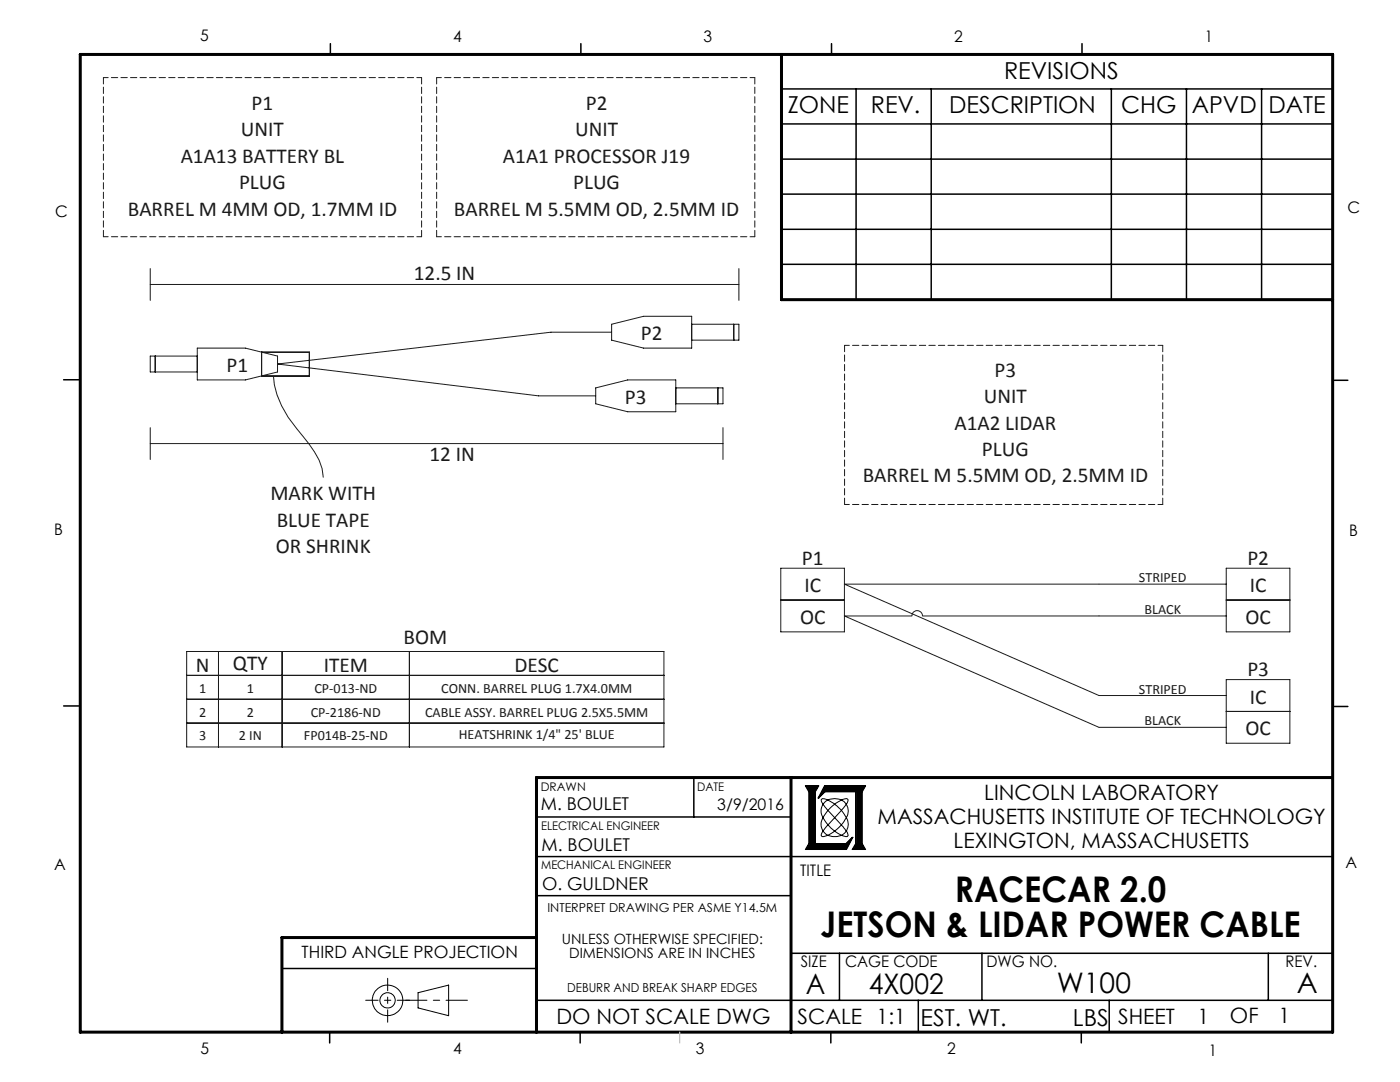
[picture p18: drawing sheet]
<svg xmlns="http://www.w3.org/2000/svg" width="279mm" height="216mm" viewBox="0 0 279 216" stroke-linecap="round" stroke-linejoin="round" font-family="sans-serif">
<defs><g id="words">
<g font-size="7.1">
<text x="190.6" y="180">RACECAR 2.0</text>
<text x="163.8" y="187">JETSON &amp; LIDAR POWER CABLE</text>
</g>
<g font-size="5.6">
<text x="160.8" y="198.4">A</text>
<text x="173.4" y="198.4">4X002</text>
<text x="210.9" y="198">W100</text>
<text x="258.8" y="198">A</text>
</g>
<g font-size="4.7">
<text x="200.4" y="15.9">REVISIONS</text>
<text x="157.2" y="22.6">ZONE</text>
<text x="173.8" y="22.6">REV.</text>
<text x="189.4" y="22.6">DESCRIPTION</text>
<text x="223.7" y="22.6">CHG</text>
<text x="237.9" y="22.6">APVD</text>
<text x="253.1" y="22.6">DATE</text>
<text x="183.7" y="204.6">EST. WT.</text>
<text x="214.1" y="204.6">LBS</text>
</g>
<g font-size="4.2" fill="#191924">
<text x="50.2" y="22">P1</text>
<text x="116.9" y="22">P2</text>
<text x="48.1" y="27.2">UNIT</text>
<text x="114.8" y="27.2">UNIT</text>
<text x="36.1" y="32.5">A1A13 BATTERY BL</text>
<text x="100.4" y="32.5">A1A1 PROCESSOR J19</text>
<text x="47.7" y="37.8">PLUG</text>
<text x="114.4" y="37.8">PLUG</text>
<text x="25.5" y="43">BARREL M 4MM OD, 1.7MM ID</text>
<text x="90.6" y="43">BARREL M 5.5MM OD, 2.5MM ID</text>
<text x="82.6" y="55.8">12.5 IN</text>
<text x="127.9" y="67.9">P2</text>
<text x="45.2" y="74.3">P1</text>
<text x="198.5" y="75.2">P3</text>
<text x="124.7" y="80.6">P3</text>
<text x="196.4" y="80.5">UNIT</text>
<text x="190.5" y="85.7">A1A2 LIDAR</text>
<text x="85.7" y="92">12 IN</text>
<text x="196" y="91">PLUG</text>
<text x="54" y="99.8">MARK WITH</text>
<text x="172.2" y="96.3">BARREL M 5.5MM OD, 2.5MM ID</text>
<text x="55.2" y="105.1">BLUE TAPE</text>
<text x="55" y="110.4">OR SHRINK</text>
<text x="160" y="112.7">P1</text>
<text x="248.9" y="112.7">P2</text>
<text x="160.5" y="118.2">IC</text>
<text x="249.4" y="118.2">IC</text>
<text x="159.7" y="124.5">OC</text>
<text x="248.6" y="124.5">OC</text>
<text x="80.5" y="128.6">BOM</text>
<text x="39.1" y="134">N</text>
<text x="46.5" y="133.8">QTY</text>
<text x="64.6" y="134">ITEM</text>
<text x="102.7" y="134">DESC</text>
<text x="248.9" y="134.9">P3</text>
<text x="249.4" y="140.4">IC</text>
<text x="248.6" y="146.7">OC</text>
</g>
<g font-size="4.2">
<text x="196.4" y="159.6">LINCOLN LABORATORY</text>
<text x="175.1" y="164.4">MASSACHUSETTS INSTITUTE OF TECHNOLOGY</text>
<text x="190.3" y="169.1">LEXINGTON, MASSACHUSETTS</text>
<text x="111" y="204.4">DO NOT SCALE DWG</text>
<text x="159.2" y="204.4">SCALE 1:1</text>
<text x="223.2" y="204.3">SHEET</text>
<text x="239" y="204.3">1</text>
<text x="245.5" y="204.1">OF</text>
<text x="255.1" y="204.1">1</text>
</g>
<g font-size="3.5">
<text x="107.9" y="161.6">M. BOULET</text>
<text x="108.1" y="169.7">M. BOULET</text>
<text x="108.2" y="177.5">O. GULDNER</text>
</g>
<text font-size="3.4" x="60.2" y="191.1">THIRD ANGLE PROJECTION</text>
<g font-size="3.2">
<text x="40" y="8.3">5</text>
<text x="90.4" y="8.3">4</text>
<text x="140.4" y="8.3">3</text>
<text x="190.4" y="8.3">2</text>
<text x="240.4" y="8.3">1</text>
<text x="11" y="43.3">C</text>
<text x="268.9" y="42.5">C</text>
<text x="10.8" y="106.7">B</text>
<text x="269.3" y="107.1">B</text>
<text x="143.1" y="161.6">3/9/2016</text>
<text x="10.8" y="173.7">A</text>
<text x="268.5" y="173.3">A</text>
<text x="159.7" y="174.7">TITLE</text>
<text x="159.8" y="193">SIZE</text>
<text x="168.7" y="193">CAGE CODE</text>
<text x="196.9" y="193">DWG NO.</text>
<text x="256.6" y="193">REV.</text>
<text x="40" y="210.4">5</text>
<text x="90.4" y="210.3">4</text>
<text x="138.9" y="210.4">3</text>
<text x="189" y="210.3">2</text>
<text x="241.2" y="210.6">1</text>
</g>
<g font-size="2.8" fill="#191924">
<text x="227.3" y="116.2">STRIPED</text>
<text x="228.4" y="122.6">BLACK</text>
<text x="39.7" y="143">2</text>
<text x="39.7" y="138.2">1</text>
<text x="49.2" y="143">2</text>
<text x="49.2" y="138.2">1</text>
<text x="62" y="143">CP-2186-ND</text>
<text x="62.7" y="138.2">CP-013-ND</text>
<text x="84.8" y="143">CABLE ASSY. BARREL PLUG 2.5X5.5MM</text>
<text x="88.1" y="138.2">CONN. BARREL PLUG 1.7X4.0MM</text>
<text x="227.3" y="138.4">STRIPED</text>
<text x="39.7" y="147.7">3</text>
<text x="47.7" y="147.7">2 IN</text>
<text x="60.6" y="147.7">FP014B-25-ND</text>
<text x="91.5" y="147.4">HEATSHRINK 1/4&quot; 25' BLUE</text>
<text x="228.4" y="144.6">BLACK</text>
</g>
<g font-size="2.8">
<text x="112.1" y="188.3">UNLESS OTHERWISE SPECIFIED:</text>
<text x="113.6" y="191.1">DIMENSIONS ARE IN INCHES</text>
</g>
<g font-size="2.5">
<text x="109.3" y="181.9">INTERPRET DRAWING PER ASME Y14.5M</text>
<text x="113.2" y="198">DEBURR AND BREAK SHARP EDGES</text>
</g>
<g font-size="2.4">
<text x="107.9" y="157.8">DRAWN</text>
<text x="139.1" y="157.8">DATE</text>
<text x="108" y="165.6">ELECTRICAL ENGINEER</text>
<text x="108" y="173.5">MECHANICAL ENGINEER</text>
</g>
</g></defs>
<g fill="none" stroke="#000" stroke-width=".2">
<path d="M160.9 156.8l.7 1.2v10.3l-.7 1.2M163.3 156.8l-.7 1.2v10.3h6.3l1.3-1.2-1.3 2.4h-8.2l.7-1.2v-10.3l-.7-1.2h2.7l-.7 1.2v10.3M164.7 156.8l-1.3 2.4 1.3-1.2M165.2 159.6a8.6 8.6 0 0 1 3.7 3.6M165.2 159.6a3.5 3.5 0 0 1 2.8 0M165.2 159.6l-.9 .9M165.2 159.6l-.5-.1a.5 .5 0 0 0-.7 0 .5 .5 0 0 0 .1 .7l.2 .3M168 159.6a8.2 8.2 0 0 0-3.7 3.6M168 159.6l.4-.1a.5 .5 0 0 1 .8 0 .5 .5 0 0 1-.1 .7l-.2 .3M168 159.6l.9 .9M170.7 158v10.3l-.6 1.2h2.7l-.7-1.2v-10.3l.7-1.2h-8.3l-1.2 2.4 1.2-1.2h6.4v10.3l-.7 1.2M172.6 156.8l-.7 1.2v10.3l.7 1.2"/>
<path d="M164.3 160.5l4.6 5.3M164.3 165.8l-.2 .3a.51 .51 0 0 0-.1 .7 .51 .51 0 0 0 .7 0l.5-.1M164.3 163.2a2.45 2.45 0 0 0 0 2.6M164.3 165.8l.9 .9M164.3 163.2a8.2 8.2 0 0 0 3.7 3.5M164.3 160.5a2.51 2.51 0 0 0 0 2.7M165.2 166.7a4 4 0 0 0 2.8 0M168.8 168.3l1.3-1.2-1.3 2.4M168.9 165.8l-.9 .9M168.9 165.8l.2 .4a.48 .48 0 0 1 0 .7 .48 .48 0 0 1-.7-.1l-.4-.1M168.9 160.5l-4.6 5.3M168.9 160.5a2.42 2.42 0 0 1 0 2.7"/>
<path d="M168.9 163.2a8.6 8.6 0 0 1-3.7 3.5M168.9 163.2a2.36 2.36 0 0 1 0 2.6M83.4 198.1l6.1-1.5v6.1l-6.1-1.6z"/>
<circle cx="77.3" cy="199.6" r="3"/>
<circle cx="77.4" cy="199.6" r="1.52"/>
</g>
<g fill="none" stroke="#191924" stroke-width=".2">
<path d="M30 53.6v6.3M30 56.8h117.5M147.5 53.6v6.3M31 71v3.2M39.4 71h-9.4v3.2h9.4M39.4 69.5h9.6l6.4 1.5v3.2l-6.4 1.6h-9.6zM52.2 70.3h9.5v4.7h-9.5zM54.6 75a17.2 17.2 0 0 0 4.6 10.5 33 33 0 0 1 4.5 6.3l.6 1.7 .2 1.8M118.9 77.4l6.4-1.6h9.6v6.4h-9.6l-6.4-1.6zM122 66.3h-12l-54.6 6.3 52.1 6.4h11.4M122.1 64.7l6.3-1.6h9.6v6.4h-9.6l-6.3-1.6zM134.9 77.4h9.4v3.2h-9.4"/>
<path d="M138 64.7h9.5v3.2h-9.5M143.3 77.4v3.2M146.4 64.7v3.2M30 85.3v6.4M30 88.5h114.3M144.3 85.3v6.4M155.8 119.7h12.7M155.8 113.4h12.7v12.7h-12.7zM244.7 119.7h12.7M244.7 113.4h12.7v12.7h-12.7zM244.7 116.6h-76.2l50.8 22.2h25.4M37.3 134.8h95.2"/>
<path d="M37.3 130h95.2v19h-95.2zM37.3 139.5h95.2M43.6 130v19M56.3 130v19M81.7 130v19M244.7 122.9h-60.6a1.06 1.06 0 0 0-1-1.1 1.06 1.06 0 0 0-1.1 1.1h-13.5l50.8 22.2h25.4M244.7 135.6h12.7v12.7h-12.7zM37.3 144.3h95.2M244.7 142h12.7"/>
</g>
<path d="M77.4 195.2v8.8M81.8 199.6h-8.8" fill="none" stroke="#000" stroke-width=".2" stroke-dasharray="15.2 1.3 1.3 1.3" stroke-dashoffset="12.8"/>
<path d="M80.9 199.6h12.4" fill="none" stroke="#000" stroke-width=".2" stroke-dasharray="15.2 1.3 1.3 1.3" stroke-dashoffset="11"/>
<g fill="none" stroke="#000" stroke-width=".3">
<path d="M65.9 8.7v2.2M115.9 8.7v2.2M156 17.7h110M165.9 8.7v2.2M170.9 17.7v42.1M185.8 17.7v42.1M215.9 8.7v2.2M221.8 17.7v42.2M236.8 17.7v42.2M251.8 17.7v42.2M156 24.7h110M156 31.8h110"/>
<path d="M156 38.7h110M156 45.8h110M156 52.7h110M12.7 75.8h3.2M266 75.9h3M12.7 140.9h3.2M138.5 155.2v7.8M266 141h3M107.1 163h50.8M107.1 170.9h158.7M107.1 178.7h50.8M56.3 193.3h50.8"/>
<path d="M107.1 199.6h158.7M157.9 190.2h107.9M167.5 190.2v9.4M183.3 199.6v6.4M196 190.2v9.4M221.4 199.6v6.4M253.1 190.2v9.4M65.8 206v2.1M115.8 206v2.1M165.8 206v2.1M215.8 206v2.1"/>
</g>
<path d="M16 10.9h250v195.1h-250zM156 10.9v48.9h110M157.9 155.2v50.8M265.8 155.2h-158.7v50.8M107.1 187.1h-50.8v18.9" fill="none" stroke="#000" stroke-width=".6"/>
<path d="M84.1 15.5h-63.5M150.6 15.5h-63.5M20.6 47.2h63.5M87.1 47.2h63.5M232.1 68.9h-63.5M168.6 100.7h63.5" fill="none" stroke="#191924" stroke-width=".2" stroke-dasharray="1.3 .6" stroke-dashoffset=".3"/>
<path d="M20.6 15.5v31.7M87.1 15.5v31.7M84.1 47.2v-31.7M150.6 47.2v-31.7M168.6 68.9v31.8M232.1 100.7v-31.8" fill="none" stroke="#191924" stroke-width=".2" stroke-dasharray="1.3 .6"/>
<path d="M135.6 206v2.1" fill="none" stroke="#c0c0c0" stroke-width=".25"/>
<path d="M164.7 156.8l-1.3 2.4 1.3-1.2h6.2v10.3l-.7 1.2h2.6l-.7-1.2v-10.3l.7-1.2zM160.9 156.8l.7 1.2v10.3l-.7 1.2h8l1.3-2.4-1.3 1.2h-6.2v-10.3l.7-1.2z" fill-rule="evenodd" fill="#000"/>
<use href="#words"/>
</svg>
